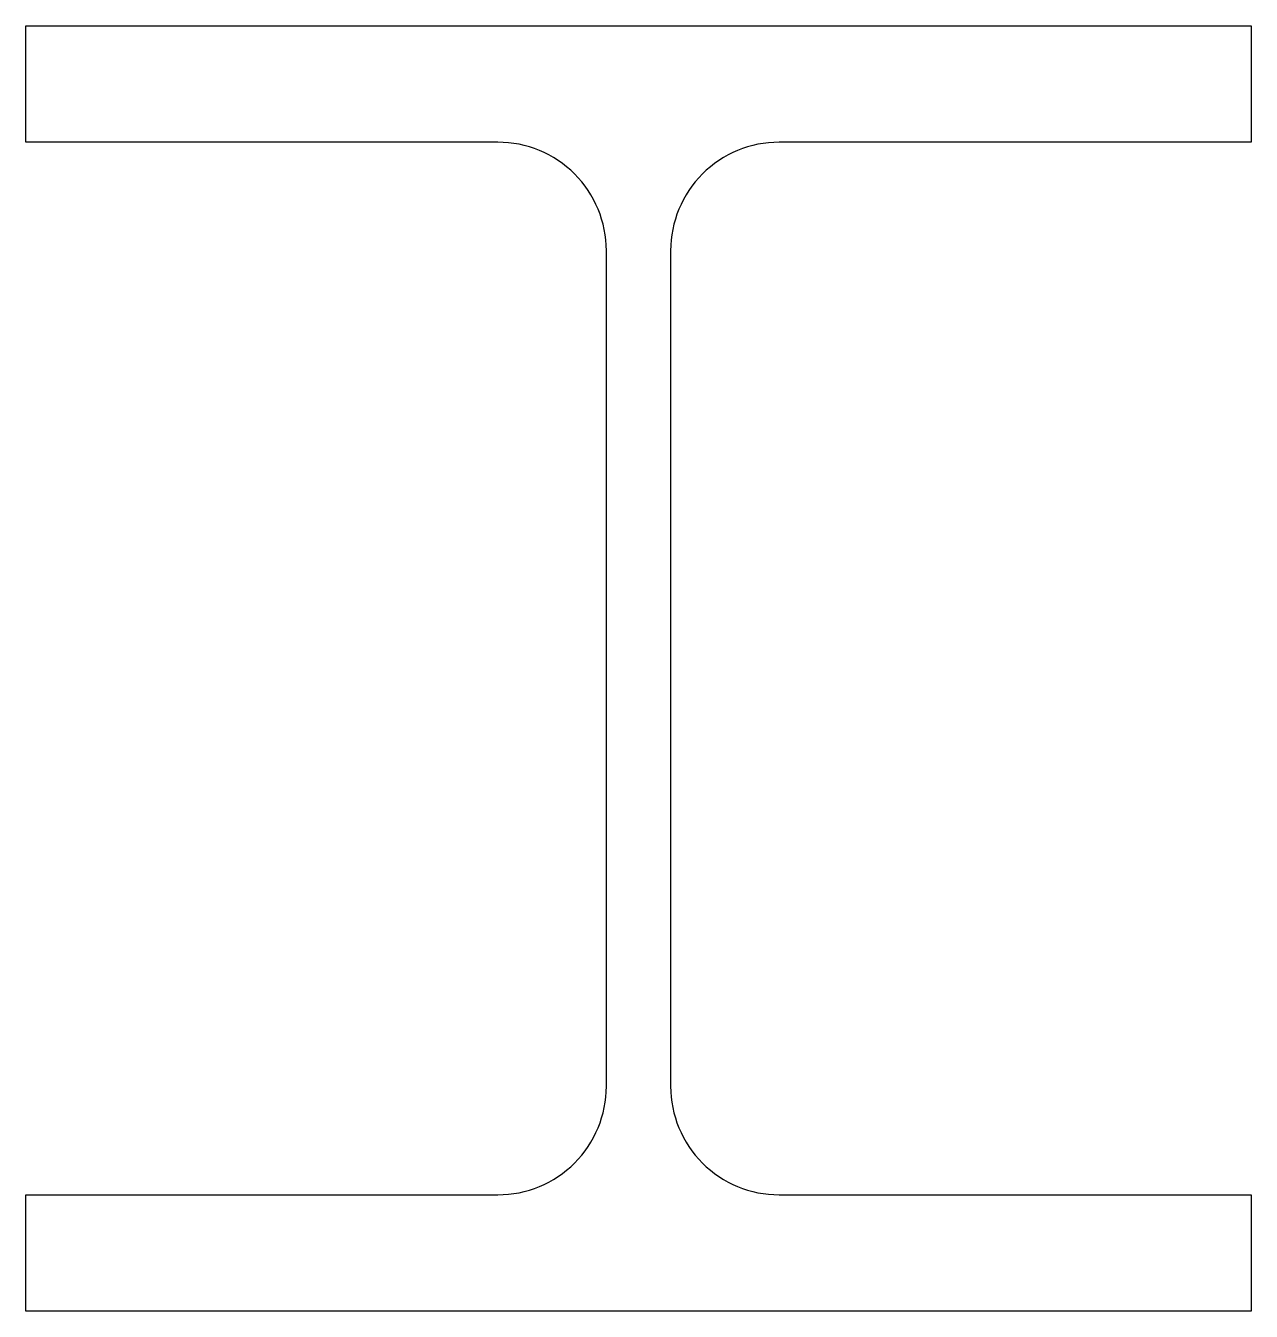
# Model space of a CAD drawing. Header units: millimetres. Extents: x 0 to 305, y 0 to 320.
import ezdxf

# ---------------------------------------------------------------- set-up
doc = ezdxf.new("R2010")
doc.units = ezdxf.units.MM
doc.layers.add('Profile', color=7, linetype='Continuous')

msp = doc.modelspace()

# ---------------------------------------------------------------- linework, layer by layer
at = {"layer": 'Profile'}
msp.add_lwpolyline([(144.5, 56), (144.5, 264, 0.414214), (117.5, 291), (0, 291), (0, 320), (305, 320), (305, 291), (187.5, 291, 0.414214), (160.5, 264), (160.5, 56, 0.414214), (187.5, 29), (305, 29), (305, 0), (0, 0), (0, 29), (117.5, 29, 0.414214)], format="xyb", close=True, dxfattribs=at)

doc.saveas('drawing.dxf')
